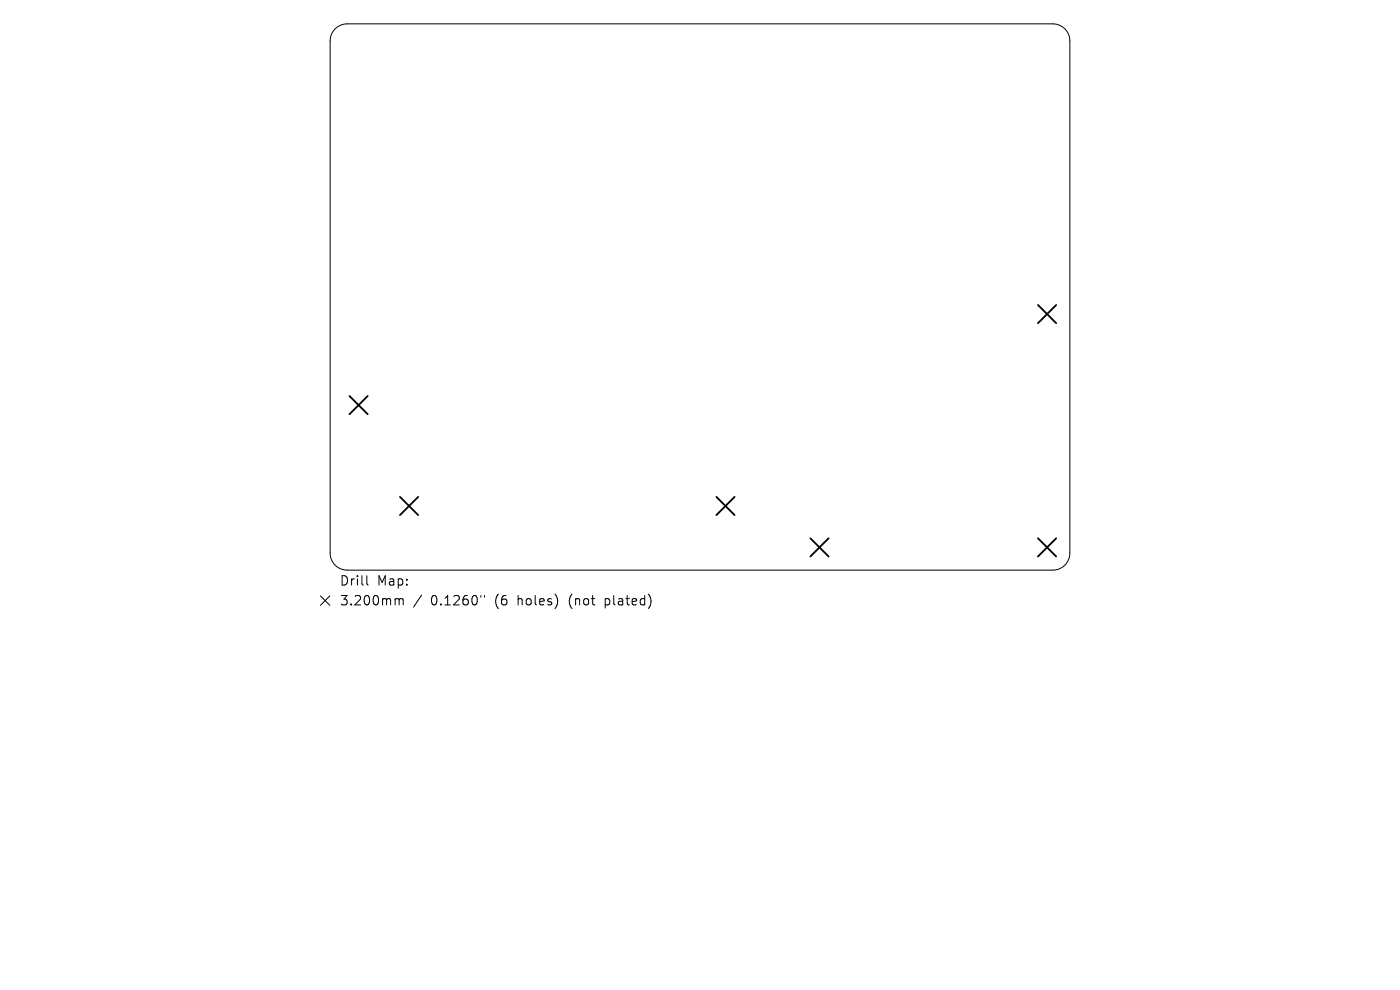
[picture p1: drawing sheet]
<svg xmlns="http://www.w3.org/2000/svg" width="297mm" height="210mm" viewBox="0 0 297 210" stroke-linecap="round" stroke-linejoin="round" font-family="sans-serif">
<defs><g id="words">
<g font-size="2.8">
<text x="72" y="124.5">Drill</text>
<text x="80" y="124.5">Map:</text>
<text x="72" y="128.7">3.200mm</text>
<text x="91.4" y="128.7">0.1260&quot;</text>
<text x="105.1" y="128.7">(6</text>
<text x="110.1" y="128.7">holes)</text>
<text x="121.2" y="128.7">(not</text>
<text x="129" y="128.7">plated)</text>
</g>
</g></defs>
<path d="M71.2 6l1-.6 1.5-.3h149.6a3.6 3.6 0 0 1 3.7 3.6v108.6a3.6 3.6 0 0 1-3.7 3.6h-149.6a3.6 3.6 0 0 1-3.7-3.6v-108.6l.3-1.3zM68 126.4l2 2M70 126.4l-2 2M77.8 122.1v1.7l.3 .3M84.1 127l.5 .1 .1 .2M84.7 127.3l.3-.3 .4 .1 .1 1.2M84.7 127.3v1M89.4 126.2l-1.7 2.6M102 126.3v.4M102.8 126.3v.4" fill="none" stroke="#000" stroke-width=".21"/>
<path d="M220.2 64.7l3.9 3.9M224.1 64.7l-3.9 3.9M74.1 84l3.9 3.9M78 84l-3.9 3.9M84.8 105.4l3.9 3.9M88.7 105.4l-3.9 3.9M152 105.4l3.8 3.9M155.8 105.4l-3.8 3.9M171.9 114.2l3.9 3.8M175.8 114.2l-3.9 3.8M220.2 114.2l3.9 3.8M224.1 114.2l-3.9 3.8" fill="none" stroke="#000" stroke-width=".39"/>
<use href="#words"/>
</svg>
